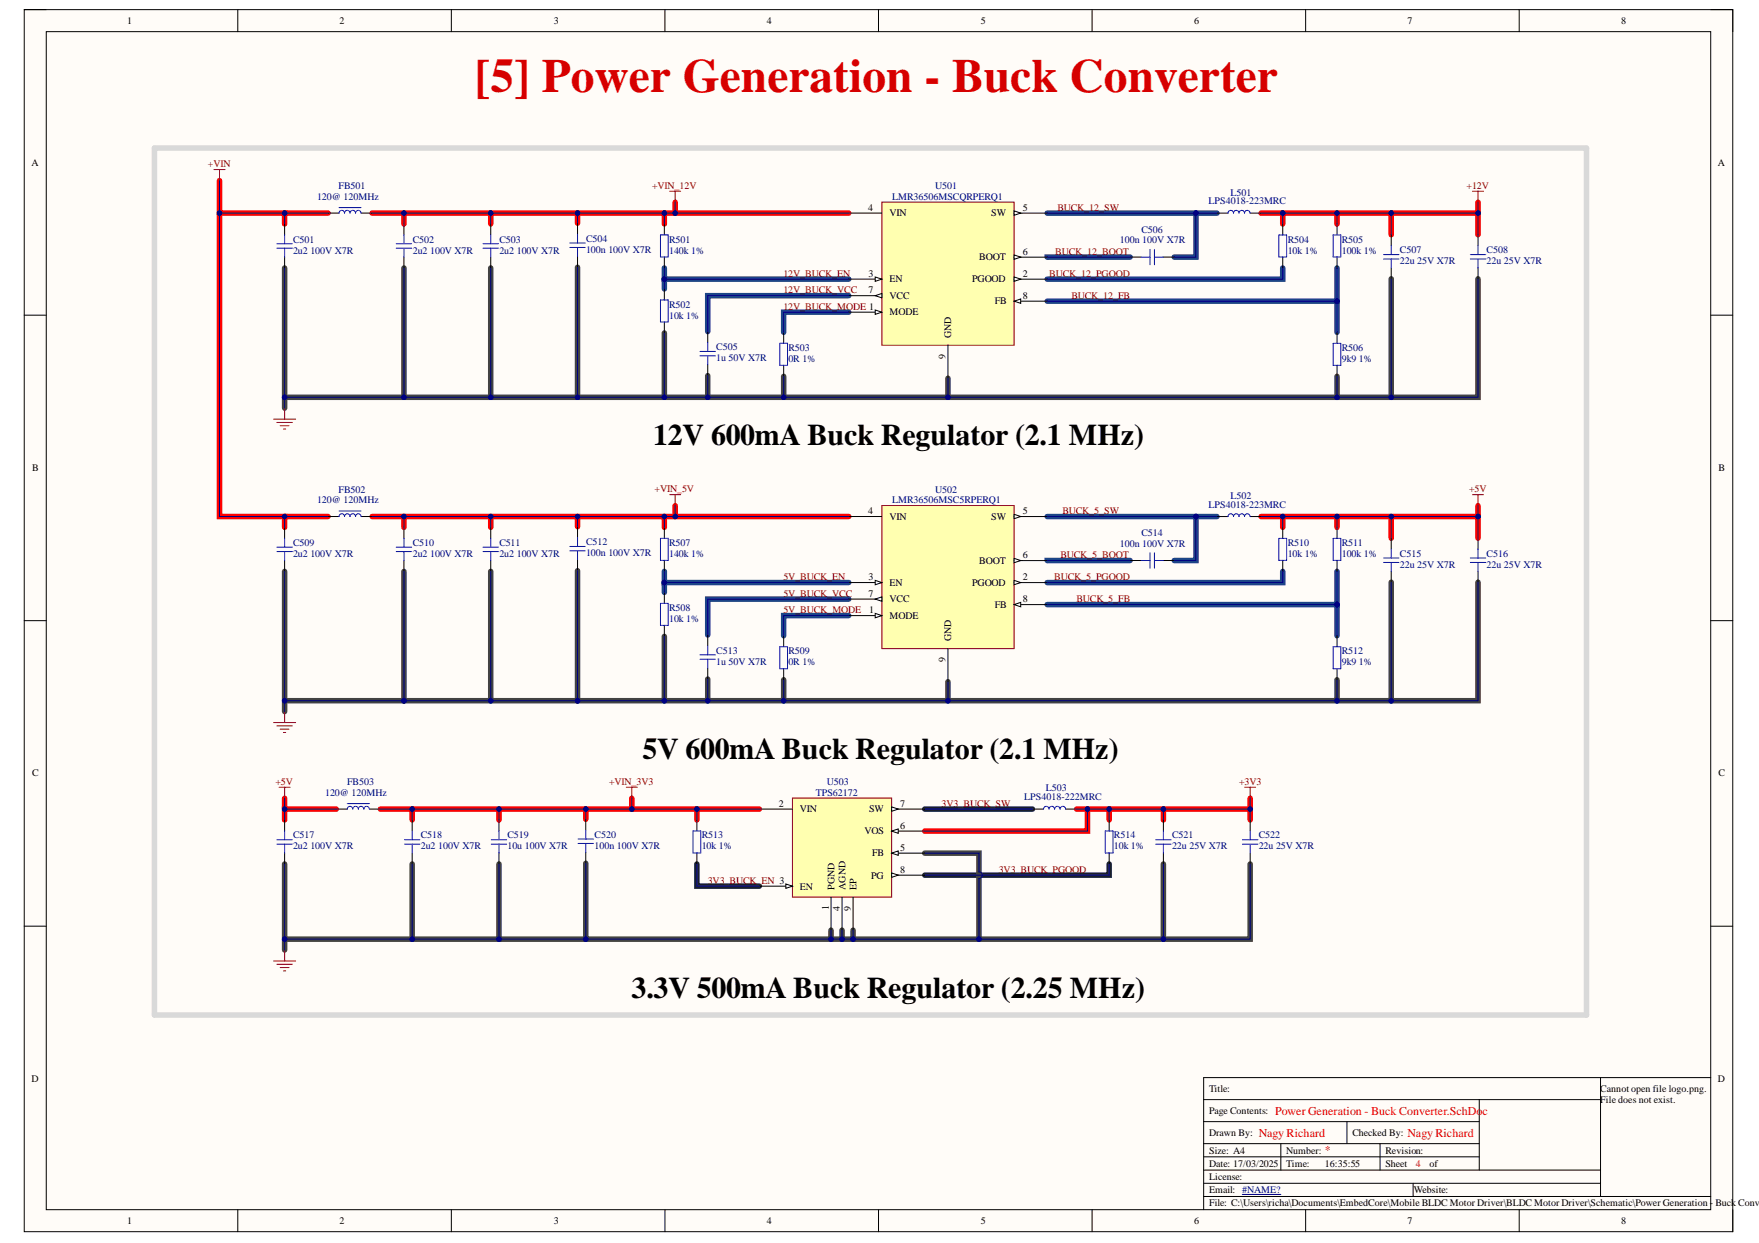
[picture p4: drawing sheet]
<svg xmlns="http://www.w3.org/2000/svg" width="297mm" height="210mm" viewBox="0 0 297 210" stroke-linecap="round" stroke-linejoin="round" font-family="sans-serif">
<defs><g id="words">
<text font-size="8" fill="#d50000" x="80.2" y="15.5">[5] Power Generation - Buck Converter</text>
<g font-size="5.1">
<text x="110.3" y="75.1">12V 600mA Buck Regulator (2.1 MHz)</text>
<text x="108.5" y="128.2">5V 600mA Buck Regulator (2.1 MHz)</text>
<text x="106.7" y="168.5">3.3V 500mA Buck Regulator (2.25 MHz)</text>
</g>
<g font-size="2" fill="#d50000">
<text x="212.6" y="191.9">Nagy Richard</text>
<text x="215.3" y="188.2">Power Generation - Buck Converter.SchDoc</text>
<text x="237.7" y="191.9">Nagy Richard</text>
<text x="223.7" y="194.9">*</text>
</g>
<g font-size="1.7">
<text x="21.5" y="4.1">1</text>
<text x="57.3" y="4.1">2</text>
<text x="93.5" y="4.1">3</text>
<text x="129.5" y="4.1">4</text>
<text x="165.6" y="4.1">5</text>
<text x="201.6" y="4.1">6</text>
<text x="237.7" y="4.1">7</text>
<text x="273.8" y="4.1">8</text>
<text x="5.3" y="28">A</text>
<text x="290.1" y="28">A</text>
<text x="146.6" y="35.6">4</text>
<text x="172.7" y="35.6">5</text>
<text x="150.2" y="36.5">VIN</text>
<text x="167.4" y="36.5">SW</text>
<text x="146.7" y="46.7">3</text>
<text x="150.2" y="47.6">EN</text>
<text x="164.2" y="47.6">PGOOD</text>
<text x="165.4" y="43.9">BOOT</text>
<text x="172.7" y="46.7">2</text>
<text x="172.7" y="43">6</text>
<text x="146.7" y="49.5">7</text>
<text x="150.2" y="53.2">MODE</text>
<text x="150.2" y="50.4">VCC</text>
<text x="168" y="51.4">FB</text>
<text x="172.7" y="50.4">8</text>
<text x="160.6" y="57" transform="rotate(-90 160.6 57)">GND</text>
<text x="159.7" y="60.6" transform="rotate(-90 159.7 60.6)">9</text>
<text x="5.4" y="79.6">B</text>
<text x="290.2" y="79.6">B</text>
<text x="146.6" y="86.8">4</text>
<text x="150.2" y="87.8">VIN</text>
<text x="167.4" y="87.8">SW</text>
<text x="172.7" y="86.8">5</text>
<text x="165.4" y="95.2">BOOT</text>
<text x="172.7" y="94.3">6</text>
<text x="146.7" y="98">3</text>
<text x="146.7" y="100.8">7</text>
<text x="150.2" y="98.9">EN</text>
<text x="150.2" y="101.7">VCC</text>
<text x="164.2" y="98.9">PGOOD</text>
<text x="172.7" y="98">2</text>
<text x="172.7" y="101.7">8</text>
<text x="146.7" y="103.6">1</text>
<text x="150.2" y="104.5">MODE</text>
<text x="168" y="102.6">FB</text>
<text x="159.7" y="111.8" transform="rotate(-90 159.7 111.8)">9</text>
<text x="160.6" y="108.2" transform="rotate(-90 160.6 108.2)">GND</text>
<text x="5.4" y="131.1">C</text>
<text x="290.2" y="131.1">C</text>
<text x="131.5" y="136.3">2</text>
<text x="135.1" y="137.2">VIN</text>
<text x="146.7" y="137.2">SW</text>
<text x="152" y="136.3">7</text>
<text x="146" y="140.9">VOS</text>
<text x="152" y="143.7">5</text>
<text x="152" y="140">6</text>
<text x="147.1" y="148.4">PG</text>
<text x="147.3" y="144.6">FB</text>
<text x="152" y="147.4">8</text>
<text x="135.1" y="150.2">EN</text>
<text x="140" y="153.6" transform="rotate(-90 140 153.6)">1</text>
<text x="140.9" y="150.2" transform="rotate(-90 140.9 150.2)">PGND</text>
<text x="141.8" y="153.8" transform="rotate(-90 141.8 153.8)">4</text>
<text x="142.8" y="150.2" transform="rotate(-90 142.8 150.2)">AGND</text>
<text x="143.7" y="153.8" transform="rotate(-90 143.7 153.8)">9</text>
<text x="144.6" y="150.2" transform="rotate(-90 144.6 150.2)">EP</text>
<text x="5.3" y="182.7">D</text>
<text x="204.2" y="184.3">Title:</text>
<text x="270.2" y="184.3">Cannot open file logo.png.</text>
<text x="290.1" y="182.7">D</text>
<text x="204.2" y="191.8">Drawn By:</text>
<text x="204.2" y="188.1">Page Contents:</text>
<text x="228.4" y="191.8">Checked By:</text>
<text x="270.2" y="186.2">File does not exist.</text>
<text x="204.2" y="194.8">Size: A4</text>
<text x="204.2" y="197">Date: 17/03/2025</text>
<text x="217.2" y="194.8">Number:</text>
<text x="217.2" y="197">Time:</text>
<text x="223.7" y="197">16:35:55</text>
<text x="234" y="194.8">Revision:</text>
<text x="234" y="197">Sheet</text>
<text x="241.4" y="197">of</text>
<text x="204.2" y="203.7">File: C:\Users\richa\Documents\EmbedCore\Mobile BLDC Motor Driver\BLDC Motor Driver\Schematic\Power Generation -</text>
<text x="204.2" y="199.2">License:</text>
<text x="204.2" y="201.5">Email: #NAME?</text>
<text x="238.8" y="201.5">Website:</text>
<text x="289.7" y="203.7">Buck Conver</text>
<text x="21.5" y="206.6">1</text>
<text x="57.3" y="206.6">2</text>
<text x="93.5" y="206.6">3</text>
<text x="129.5" y="206.6">4</text>
<text x="165.6" y="206.6">5</text>
<text x="201.6" y="206.6">6</text>
<text x="237.7" y="206.6">7</text>
<text x="273.8" y="206.6">8</text>
</g>
<g font-size="1.7" fill="#800000">
<text x="35.1" y="28.2">+VIN</text>
<text x="110.1" y="31.9">+VIN_12V</text>
<text x="178.6" y="35.6">BUCK_12_SW</text>
<text x="247.7" y="31.9">+12V</text>
<text x="132.3" y="46.7">12V_BUCK_EN</text>
<text x="177.2" y="46.7">BUCK_12_PGOOD</text>
<text x="178.2" y="43">BUCK_12_BOOT</text>
<text x="132.3" y="52.3">12V_BUCK_MODE 1</text>
<text x="132.3" y="49.5">12V_BUCK_VCC</text>
<text x="180.9" y="50.4">BUCK_12_FB</text>
<text x="110.5" y="83.1">+VIN_5V</text>
<text x="248.1" y="83.1">+5V</text>
<text x="179.4" y="86.8">BUCK_5_SW</text>
<text x="179.1" y="94.3">BUCK_5_BOOT</text>
<text x="132.3" y="98">5V_BUCK_EN</text>
<text x="132.3" y="100.8">5V_BUCK_VCC</text>
<text x="178" y="98">BUCK_5_PGOOD</text>
<text x="181.8" y="101.7">BUCK_5_FB</text>
<text x="132.3" y="103.6">5V_BUCK_MODE</text>
<text x="46.5" y="132.6">+5V</text>
<text x="102.9" y="132.6">+VIN_3V3</text>
<text x="159" y="136.3">3V3_BUCK_SW</text>
<text x="209.3" y="132.6">+3V3</text>
<text x="119.5" y="149.3">3V3_BUCK_EN 3</text>
<text x="168.7" y="147.4">3V3_BUCK_PGOOD</text>
</g>
<g font-size="1.7" fill="#000080">
<text x="53.5" y="33.8">120@ 120MHz</text>
<text x="57.2" y="31.9">FB501</text>
<text x="150.6" y="33.8">LMR36506MSCQRPERQ1</text>
<text x="157.9" y="31.9">U501</text>
<text x="204.1" y="34.5">LPS4018-223MRC</text>
<text x="207.8" y="33">L501</text>
<text x="49.5" y="41">C501</text>
<text x="69.7" y="41">C502</text>
<text x="84.3" y="41">C503</text>
<text x="99" y="40.8">C504</text>
<text x="113" y="41">R501</text>
<text x="189.1" y="41.1">100n 100V X7R</text>
<text x="192.8" y="39.3">C506</text>
<text x="217.5" y="41">R504</text>
<text x="226.6" y="41">R505</text>
<text x="49.5" y="42.8">2u2 100V X7R</text>
<text x="69.7" y="42.8">2u2 100V X7R</text>
<text x="84.3" y="42.8">2u2 100V X7R</text>
<text x="99" y="42.7">100n 100V X7R</text>
<text x="113" y="42.8">140k 1%</text>
<text x="217.5" y="42.8">10k 1%</text>
<text x="226.6" y="42.8">100k 1%</text>
<text x="236.4" y="42.7">C507</text>
<text x="236.4" y="44.6">22u 25V X7R</text>
<text x="251" y="42.7">C508</text>
<text x="251" y="44.6">22u 25V X7R</text>
<text x="113" y="52">R502</text>
<text x="113" y="53.8">10k 1%</text>
<text x="121" y="59.1">C505</text>
<text x="133.1" y="59.2">R503</text>
<text x="226.6" y="59.2">R506</text>
<text x="121" y="61">1u 50V X7R</text>
<text x="133.1" y="61.1">0R 1%</text>
<text x="226.6" y="61.1">9k9 1%</text>
<text x="57.2" y="83.2">FB502</text>
<text x="157.9" y="83.2">U502</text>
<text x="53.5" y="85">120@ 120MHz</text>
<text x="150.6" y="85">LMR36506MSC5RPERQ1</text>
<text x="204.1" y="85.8">LPS4018-223MRC</text>
<text x="207.8" y="84.2">L502</text>
<text x="49.5" y="92.2">C509</text>
<text x="49.5" y="94">2u2 100V X7R</text>
<text x="69.7" y="92.2">C510</text>
<text x="69.7" y="94">2u2 100V X7R</text>
<text x="84.3" y="92.2">C511</text>
<text x="84.3" y="94">2u2 100V X7R</text>
<text x="99" y="92.1">C512</text>
<text x="99" y="93.9">100n 100V X7R</text>
<text x="113" y="92.2">R507</text>
<text x="113" y="94">140k 1%</text>
<text x="189.1" y="92.3">100n 100V X7R</text>
<text x="192.8" y="90.5">C514</text>
<text x="217.5" y="92.2">R510</text>
<text x="217.5" y="94">10k 1%</text>
<text x="226.6" y="92.2">R511</text>
<text x="226.6" y="94">100k 1%</text>
<text x="236.4" y="94">C515</text>
<text x="236.4" y="95.9">22u 25V X7R</text>
<text x="251" y="94">C516</text>
<text x="251" y="95.9">22u 25V X7R</text>
<text x="113" y="103.2">R508</text>
<text x="113" y="105">10k 1%</text>
<text x="121" y="110.4">C513</text>
<text x="121" y="112.3">1u 50V X7R</text>
<text x="133.1" y="110.5">R509</text>
<text x="133.1" y="112.4">0R 1%</text>
<text x="226.6" y="110.5">R512</text>
<text x="226.6" y="112.4">9k9 1%</text>
<text x="54.9" y="134.4">120@ 120MHz</text>
<text x="58.6" y="132.6">FB503</text>
<text x="137.8" y="134.4">TPS62172</text>
<text x="139.6" y="132.6">U503</text>
<text x="173" y="135.2">LPS4018-222MRC</text>
<text x="176.6" y="133.6">L503</text>
<text x="49.5" y="141.6">C517</text>
<text x="49.5" y="143.5">2u2 100V X7R</text>
<text x="71" y="141.6">C518</text>
<text x="71" y="143.5">2u2 100V X7R</text>
<text x="85.7" y="141.6">C519</text>
<text x="85.7" y="143.5">10u 100V X7R</text>
<text x="100.4" y="141.5">C520</text>
<text x="100.4" y="143.4">100n 100V X7R</text>
<text x="118.5" y="141.6">R513</text>
<text x="118.5" y="143.5">10k 1%</text>
<text x="188.1" y="141.6">R514</text>
<text x="188.1" y="143.5">10k 1%</text>
<text x="197.9" y="141.6">C521</text>
<text x="197.9" y="143.5">22u 25V X7R</text>
<text x="212.6" y="141.6">C522</text>
<text x="212.6" y="143.5">22u 25V X7R</text>
</g>
<text font-size="1.7" fill="#d50000" x="239.1" y="197">4</text>
</g></defs>
<path d="M4.1 1.6h288.5v206.4h-288.5z" fill-rule="evenodd" fill="#fffcf8"/>
<path d="M4.1 1.6h288.5v206.4h-288.5z" fill="none" stroke="#000" stroke-width=".17"/>
<path d="M7.8 5.3h281.1v199h-281.1z" fill-rule="evenodd" fill="#fffcf8"/>
<g fill="none" stroke="#000" stroke-width=".17">
<path d="M4.1 1.6h3.7M7.8 5.3h281.1v199h-281.1zM40.2 1.6v3.7M76.2 1.6v3.7M112.3 1.6v3.7M148.3 1.6v3.7M184.4 1.6v3.7M220.5 1.6v3.7M256.5 1.6v3.7M288.9 1.6h3.7v3.7M48.1 37.8v1.9M55.4 36h1.9"/>
<path d="M61 36h1.8M68.2 37.8v1.9M82.9 37.8v1.9M97.5 37.7v1.9M112.2 37.8v1.9M4.1 53.2h3.7M48.1 43.4v1.9M68.2 43.4v1.9M82.9 43.4v1.9M97.5 43.3v1.8M112.2 43.4v1.9M112.2 48.8v1.9"/>
<path d="M112.2 54.4v1.8M288.9 53.2h3.7M4.1 104.8h3.7M288.9 104.8h3.7M4.1 156.4h3.7M288.9 156.4h3.7M203.3 193.1h46.5M203.3 197.6h67M203.3 195.4h46.5M203.3 189.4h46.5M203.3 199.8h67M203.3 185.7h67"/>
<path d="M216.3 193.1v4.5M227.5 189.4v3.7M233 193.1v4.5M238.6 199.8v2.2M249.8 185.7v11.9M270.3 182v20M288.9 182h-85.6v22.3M40.2 204.3v3.7M76.2 204.3v3.7M112.3 204.3v3.7M148.4 204.3v3.7M184.4 204.3v3.7"/>
<path d="M203.3 202h85.6M220.5 204.3v3.7M256.5 204.3v3.7M292.6 204.3v3.7"/>
</g>
<g fill="none" stroke="#f00" stroke-width=".93">
<path d="M37.1 36v51.2h11v1.9M37.1 30.5v5.5h11v1.8M48.1 36h7.3M62.8 36h80.5M68.2 36v1.8M82.9 36v1.8M97.5 36v1.7M112.2 36v1.8M114 34.2v1.8M213 36h36.6v3.6M216.6 36v1.8M225.8 36v1.8"/>
<path d="M234.9 36v3.6M249.6 34.2v1.8M48.1 87.2h7.3M62.8 87.2h80.5M68.2 87.2v1.9M82.9 87.2v1.9M97.5 87.2v1.7M112.2 87.2v1.9M114 85.4v1.8M213 87.2h36.6v3.7M216.6 87.2v1.9M225.8 87.2v1.9"/>
<path d="M234.9 87.2v3.7M249.6 85.4v1.8M48.1 134.8v1.8M56.8 136.6h-8.7v1.9M64.2 136.6h64M69.6 136.6v1.9M84.3 136.6v1.9M98.9 136.6v1.7M106.7 134.8v1.8M117.7 136.6v1.9M181.8 136.6h29.3v1.9M183.6 136.6v3.7h-27.4"/>
<path d="M187.3 136.6v1.9M196.5 136.6v1.9M211.1 134.8v1.8"/>
</g>
<g fill="none" stroke="#1c4587" stroke-width=".93">
<path d="M176.8 36h28.7M202 36v7.4h-3.7M112.2 45.3v1.8h31.1M112.2 47.1v1.7M143.3 52.7h-11v3.4M143.3 49.9h-23.8v6.1M190.8 43.4h-14M216.6 45.3v1.8h-39.8M225.8 45.3v5.6h-49M225.8 50.9v5.2M112.2 96.5v1.9h31.1M112.2 98.4v1.6"/>
<path d="M176.8 87.2h28.7M190.8 94.7h-14M202 87.2v7.5h-3.7M216.6 96.5v1.9h-39.8M225.8 96.5v5.6h-49M143.3 104h-11v3.4M143.3 101.2h-23.8v6M225.8 102.1v5.3"/>
</g>
<g fill="none" stroke="#434343" stroke-width=".93">
<path d="M48.1 45.3v23.6M68.2 45.3v21.8M82.9 45.3v21.8M97.5 45.1v22M112.2 56.2v10.9M234.9 47.1v20M249.6 47.1v20h-201.5M119.5 63.4v3.7M132.3 63.6v3.5M160.1 63.9v3.2M225.8 63.6v3.5M48.1 96.5v23.7"/>
<path d="M68.2 96.5v21.8M82.9 96.5v21.8M97.5 96.4v21.9M234.9 98.3v20M249.6 98.3v20h-152.1M48.1 118.3h20.1M68.2 118.3h29.3M112.2 107.5v10.8M119.5 114.7v3.6M132.3 114.8v3.5M160.1 115.1v3.2M225.8 114.8v3.5"/>
<path d="M48.1 145.9v14.5M48.1 158.6h21.5M69.6 145.9v12.7h14.7v-12.7M84.3 158.6h14.6M98.9 145.8v12.8h41.4v-1.5M140.3 158.6h1.9M142.2 157.1v1.5h1.9v-1.5M156.2 144.1h9.1v14.5M196.5 145.9v12.7M211.1 145.9v12.7h-67"/>
</g>
<path d="M156.2 136.6h18.2M117.7 145.9v3.7h10.5M187.3 145.9v1.9h-31.1" fill="none" stroke="#0c343d" stroke-width=".93"/>
<path d="M209.8 201.7h6.5" fill="none" stroke="#000080" stroke-width=".17"/>
<g fill="none" stroke="#00f" stroke-width=".17">
<path d="M48.1 39.7v1.5M57.3 36a.47 .47 0 0 1 .4-.5 .47 .47 0 0 1 .5 .5 .47 .47 0 0 1 .4-.5 .47 .47 0 0 1 .5 .5 .47 .47 0 0 1 .5-.5 .47 .47 0 0 1 .4 .5 .47 .47 0 0 1 .5-.5 .47 .47 0 0 1 .5 .5M57.3 35.1h3.7M68.2 39.7v1.5M82.9 39.7v1.5M97.5 39.6v1.4M111.5 39.7h1.3v3.7h-1.3zM46.8 41.9h2.6M46.8 41.2h2.6M48.1 41.9v1.5M66.9 41.9h2.6M66.9 41.2h2.6"/>
<path d="M68.2 41.9v1.5M81.6 41.9h2.6M81.6 41.2h2.6M82.9 41.9v1.5M96.2 41.8h2.6M96.2 41h2.6M97.5 41.8v1.5M111.5 50.7h1.3v3.7h-1.3z"/>
</g>
<path d="M46.2 70.8h3.7M46.8 71.3h2.6M47.3 71.9h1.5M47.9 72.5h.3M48.1 68.9v1.9" fill="none" stroke="#800000" stroke-width=".17"/>
<path d="M148.9 34.1h22.3v24.2h-22.3z" fill-rule="evenodd" fill="#ffffb0"/>
<path d="M148.9 34.1h22.3v24.2h-22.3z" fill="none" stroke="#800000" stroke-width=".17"/>
<path d="M143.3 52.7h5.6" fill="none" stroke="#000" stroke-width=".17"/>
<path d="M147.8 52.3l1.1 .4-1.1 .4z" fill="#f8fcff"/>
<path d="M147.8 52.3l1.1 .4-1.1 .4zM171.3 47.1h5.5" fill="none" stroke="#000" stroke-width=".17"/>
<path d="M171.2 46.8l1.2 .3-1.2 .4z" fill="#f8fcff"/>
<path d="M143.3 47.1h5.6M171.2 46.8l1.2 .3-1.2 .4z" fill="none" stroke="#000" stroke-width=".17"/>
<path d="M147.8 46.8l1.1 .3-1.1 .4z" fill="#f8fcff"/>
<path d="M143.3 36h5.6M171.3 36h5.5M147.8 46.8l1.1 .3-1.1 .4z" fill="none" stroke="#000" stroke-width=".17"/>
<path d="M171.2 35.6l1.2 .4-1.2 .4z" fill="#f8fcff"/>
<path d="M171.2 35.6l1.2 .4-1.2 .4zM171.3 43.4h5.5" fill="none" stroke="#000" stroke-width=".17"/>
<path d="M171.2 43.1l1.2 .3-1.2 .4z" fill="#f8fcff"/>
<path d="M143.3 49.9h5.6M171.2 43.1l1.2 .3-1.2 .4z" fill="none" stroke="#000" stroke-width=".17"/>
<path d="M147.8 49.9l1.1-.3v.7z" fill="#f8fcff"/>
<path d="M147.8 49.9l1.1-.3v.7zM171.3 50.9h5.5" fill="none" stroke="#000" stroke-width=".17"/>
<path d="M171.2 50.9l1.2-.4v.7z" fill="#f8fcff"/>
<g fill="none" stroke="#000" stroke-width=".17">
<path d="M205.5 36h1.9M211.1 36h1.9M225.8 37.8v1.9M234.9 39.6v1.9M249.6 39.6v1.9M119.5 56v1.9M132.3 56.1v1.9M160.1 58.3v5.6M171.2 50.9l1.2-.4v.7zM190.8 43.4h1.9M196.4 43.4h1.9M225.8 43.4v1.9"/>
<path d="M225.8 56.1v1.9M234.9 45.2v1.9M249.6 45.2v1.9M119.5 61.6v1.8M132.3 61.7v1.9M225.8 61.7v1.9M48.1 89.1v1.8M48.1 94.6v1.9M55.4 87.2h1.9M61 87.2h1.8M68.2 89.1v1.8M68.2 94.6v1.9"/>
<path d="M82.9 89.1v1.8M82.9 94.6v1.9M97.5 88.9v1.9M97.5 94.5v1.9M112.2 89.1v1.8M112.2 94.6v1.9M112.2 100v1.9M112.2 105.6v1.9"/>
</g>
<g fill="none" stroke="#00f" stroke-width=".17">
<path d="M207.4 36a.47 .47 0 0 1 .4-.5 .47 .47 0 0 1 .5 .5 .47 .47 0 0 1 .5-.5 .47 .47 0 0 1 .4 .5 .47 .47 0 0 1 .5-.5 .47 .47 0 0 1 .5 .5 .47 .47 0 0 1 .4-.5 .47 .47 0 0 1 .5 .5M225.1 39.7h1.3v3.7h-1.3zM118.2 59.3h2.6M119.5 57.9v1.4M131.7 58h1.3v3.7h-1.3zM192.7 43.4h1.5M194.2 42.1v2.6M194.9 42.1v2.6M194.9 43.4h1.5M225.1 58h1.3v3.7h-1.3zM233.6 43.7h2.6M233.6 43h2.6"/>
<path d="M234.9 41.5v1.5M234.9 43.7v1.5M248.3 43.7h2.6M248.3 43h2.6M249.6 41.5v1.5M249.6 43.7v1.5M118.2 60.1h2.6M119.5 60.1v1.5M46.8 93.1h2.6M46.8 92.4h2.6M48.1 90.9v1.5M48.1 93.1v1.5"/>
<path d="M57.3 87.2a.47 .47 0 0 1 .4-.4 .47 .47 0 0 1 .5 .4 .47 .47 0 0 1 .4-.4 .47 .47 0 0 1 .5 .4 .47 .47 0 0 1 .5-.4 .47 .47 0 0 1 .4 .4 .47 .47 0 0 1 .5-.4 .47 .47 0 0 1 .5 .4M57.3 86.3h3.7M66.9 93.1h2.6M66.9 92.4h2.6M68.2 90.9v1.5M68.2 93.1v1.5M81.6 93.1h2.6M81.6 92.4h2.6M82.9 90.9v1.5M82.9 93.1v1.5M96.2 93h2.6M96.2 92.3h2.6"/>
<path d="M97.5 90.8v1.5M97.5 93v1.5M111.5 90.9h1.3v3.7h-1.3zM111.5 101.9h1.3v3.7h-1.3z"/>
</g>
<path d="M36.1 28.6h1.9M37.1 28.6v1.9M113.1 32.3h1.8M114 32.3v1.9M248.7 32.3h1.8M249.6 32.3v1.9M46.2 122h3.7M46.8 122.6h2.6M47.3 123.1h1.5M47.9 123.7h.3M48.1 120.2v1.8" fill="none" stroke="#800000" stroke-width=".17"/>
<path d="M148.9 85.4h22.3v24.1h-22.3z" fill-rule="evenodd" fill="#ffffb0"/>
<path d="M148.9 85.4h22.3v24.1h-22.3z" fill="none" stroke="#800000" stroke-width=".17"/>
<path d="M143.3 104h5.6" fill="none" stroke="#000" stroke-width=".17"/>
<path d="M147.8 103.6l1.1 .4-1.1 .3z" fill="#f8fcff"/>
<path d="M171.3 98.4h5.5M147.8 103.6l1.1 .4-1.1 .3z" fill="none" stroke="#000" stroke-width=".17"/>
<path d="M171.2 98l1.2 .4-1.2 .3z" fill="#f8fcff"/>
<path d="M143.3 98.4h5.6M171.2 98l1.2 .4-1.2 .3z" fill="none" stroke="#000" stroke-width=".17"/>
<path d="M147.8 98l1.1 .4-1.1 .3z" fill="#f8fcff"/>
<path d="M143.3 87.2h5.6M147.8 98l1.1 .4-1.1 .3zM171.3 87.2h5.5" fill="none" stroke="#000" stroke-width=".17"/>
<path d="M171.2 86.8l1.2 .4-1.2 .4z" fill="#f8fcff"/>
<path d="M171.2 86.8l1.2 .4-1.2 .4zM171.3 94.7h5.5" fill="none" stroke="#000" stroke-width=".17"/>
<path d="M171.2 94.3l1.2 .4-1.2 .3z" fill="#f8fcff"/>
<path d="M171.2 94.3l1.2 .4-1.2 .3zM143.3 101.2h5.6" fill="none" stroke="#000" stroke-width=".17"/>
<path d="M147.8 101.2l1.1-.4v.7z" fill="#f8fcff"/>
<path d="M147.8 101.2l1.1-.4v.7zM171.3 102.1h5.5" fill="none" stroke="#000" stroke-width=".17"/>
<path d="M171.2 102.1l1.2-.4v.8z" fill="#f8fcff"/>
<g fill="none" stroke="#000" stroke-width=".17">
<path d="M216.6 37.8v1.9M216.6 43.4v1.9M190.8 94.7h1.9M196.4 94.7h1.9M205.5 87.2h1.9M211.1 87.2h1.9M216.6 89.1v1.8M216.6 94.6v1.9M225.8 89.1v1.8M225.8 94.6v1.9M234.9 90.9v1.8M234.9 96.5v1.8"/>
<path d="M249.6 90.9v1.8M249.6 96.5v1.8M119.5 107.2v1.9M119.5 112.8v1.9M132.3 107.4v1.8M132.3 112.9v1.9M160.1 109.5v5.6M171.2 102.1l1.2-.4v.8zM225.8 107.4v1.8M225.8 112.9v1.9"/>
</g>
<g fill="none" stroke="#00f" stroke-width=".17">
<path d="M216 39.7h1.3v3.7h-1.3zM192.7 94.7h1.5M194.2 93.4v2.6M194.9 93.4v2.6M194.9 94.7h1.5M207.4 87.2a.47 .47 0 0 1 .4-.4 .47 .47 0 0 1 .5 .4 .47 .47 0 0 1 .5-.4 .47 .47 0 0 1 .4 .4 .47 .47 0 0 1 .5-.4 .47 .47 0 0 1 .5 .4 .47 .47 0 0 1 .4-.4 .47 .47 0 0 1 .5 .4M216 90.9h1.3v3.7h-1.3zM225.1 90.9h1.3v3.7h-1.3zM233.6 95h2.6M233.6 94.2h2.6M234.9 92.7v1.5M234.9 95v1.5"/>
<path d="M248.3 95h2.6M248.3 94.2h2.6M249.6 92.7v1.5M249.6 95v1.5M118.2 111.3h2.6M118.2 110.6h2.6M119.5 109.1v1.5M119.5 111.3v1.5M131.7 109.2h1.3v3.7h-1.3zM225.1 109.2h1.3v3.7h-1.3z"/>
</g>
<path d="M113.1 83.5h1.8M114 83.5v1.9M248.7 83.5h1.8M249.6 83.5v1.9" fill="none" stroke="#800000" stroke-width=".17"/>
<path d="M133.8 134.8h16.8v16.7h-16.8z" fill-rule="evenodd" fill="#ffffb0"/>
<path d="M133.8 134.8h16.8v16.7h-16.8z" fill="none" stroke="#800000" stroke-width=".17"/>
<path d="M128.2 136.6h5.6M128.2 149.6h5.6M140.3 151.5v5.6" fill="none" stroke="#000" stroke-width=".17"/>
<path d="M132.7 149.3l1.1 .3-1.1 .4z" fill="#f8fcff"/>
<path d="M132.7 149.3l1.1 .3-1.1 .4zM142.2 151.5v5.6M150.6 144.1h5.6" fill="none" stroke="#000" stroke-width=".17"/>
<path d="M150.6 144.1l1.1-.4v.7z" fill="#f8fcff"/>
<path d="M150.6 144.1l1.1-.4v.7zM150.6 140.3h5.6" fill="none" stroke="#000" stroke-width=".17"/>
<path d="M150.6 140.3l1.1-.3v.7z" fill="#f8fcff"/>
<path d="M150.6 136.6h5.6M150.6 140.3l1.1-.3v.7z" fill="none" stroke="#000" stroke-width=".17"/>
<path d="M150.6 136.3l1.1 .3-1.1 .4z" fill="#f8fcff"/>
<path d="M150.6 136.3l1.1 .3-1.1 .4zM150.6 147.8h5.6" fill="none" stroke="#000" stroke-width=".17"/>
<path d="M150.6 147.4l1.1 .4-1.1 .4z" fill="#f8fcff"/>
<g fill="none" stroke="#000" stroke-width=".17">
<path d="M48.1 138.5v1.8M56.8 136.6h1.8M62.4 136.6h1.8M69.6 138.5v1.8M84.3 138.5v1.8M98.9 138.3v1.9M117.7 138.5v1.8M174.4 136.6h1.8M179.9 136.6h1.9M187.3 138.5v1.8M196.5 138.5v1.8M211.1 138.5v1.8"/>
<path d="M48.1 144v1.9M69.6 144v1.9M84.3 144v1.9M98.9 143.9v1.9M117.7 144v1.9M144.1 151.5v5.6M150.6 147.4l1.1 .4-1.1 .4zM187.3 144v1.9M196.5 144v1.9M211.1 144v1.9"/>
</g>
<g fill="none" stroke="#00f" stroke-width=".17">
<path d="M58.6 136.6a.47 .47 0 0 1 .5-.4 .47 .47 0 0 1 .5 .4 .47 .47 0 0 1 .4-.4 .47 .47 0 0 1 .5 .4 .47 .47 0 0 1 .5-.4 .47 .47 0 0 1 .4 .4 .47 .47 0 0 1 .5-.4 .47 .47 0 0 1 .5 .4M58.6 135.7h3.8M176.2 136.6a.47 .47 0 0 1 .5-.4 .47 .47 0 0 1 .5 .4 .47 .47 0 0 1 .4-.4 .47 .47 0 0 1 .5 .4 .47 .47 0 0 1 .5-.4 .47 .47 0 0 1 .4 .4 .47 .47 0 0 1 .5-.4 .47 .47 0 0 1 .4 .4M46.8 142.5h2.6M46.8 141.8h2.6M48.1 140.3v1.5M48.1 142.5v1.5M68.3 142.5h2.6M68.3 141.8h2.6M69.6 140.3v1.5M69.6 142.5v1.5M83 142.5h2.6"/>
<path d="M83 141.8h2.6M84.3 140.3v1.5M84.3 142.5v1.5M97.6 142.4h2.6M97.6 141.7h2.6M98.9 140.2v1.5M98.9 142.4v1.5M117 140.3h1.3v3.7h-1.3zM186.6 140.3h1.3v3.7h-1.3zM195.2 142.6h2.6M195.2 141.8h2.6M196.5 140.3v1.5"/>
<path d="M196.5 142.6v1.4M209.8 142.6h2.6M209.8 141.8h2.6M211.1 140.3v1.5M211.1 142.6v1.4"/>
</g>
<path d="M47.1 132.9h1.9M48.1 132.9v1.9M105.8 132.9h1.8M106.7 132.9v1.9M210.2 132.9h1.8M211.1 132.9v1.9M46.2 162.3h3.7M46.8 162.8h2.6M47.3 163.4h1.5M47.9 164h.3M48.1 160.4v1.9" fill="none" stroke="#800000" stroke-width=".17"/>
<path d="M26.1 25h241.8v146.4h-241.8z" fill="none" stroke="#d9d9d9" stroke-width=".93"/>
<path d="M112.2 36v1.8" fill="none" stroke="#000080" stroke-width=".17"/>
<circle cx="112.2" cy="36" r=".37" fill="#000080"/>
<g fill="none" stroke="#000080" stroke-width=".17">
<path d="M112.2 47.1v1.7"/>
<circle cx="112.2" cy="36" r=".37"/>
</g>
<circle cx="112.2" cy="47.1" r=".37" fill="#000080"/>
<g fill="none" stroke="#000080" stroke-width=".17">
<path d="M112.2 45.3v1.8h31.1"/>
<circle cx="112.2" cy="47.1" r=".37"/>
</g>
<circle cx="112.2" cy="47.1" r=".37" fill="#000080"/>
<g fill="none" stroke="#000080" stroke-width=".17">
<path d="M114 34.2v1.8M143.3 52.7h-11v3.4M143.3 49.9h-23.8v6.1"/>
<circle cx="112.2" cy="47.1" r=".37"/>
</g>
<circle cx="114" cy="36" r=".37" fill="#000080"/>
<g fill="none" stroke="#000080" stroke-width=".17">
<path d="M68.2 45.3v21.8"/>
<circle cx="114" cy="36" r=".37"/>
</g>
<circle cx="68.2" cy="67.1" r=".37" fill="#000080"/>
<g fill="none" stroke="#000080" stroke-width=".17">
<path d="M82.9 45.3v21.8"/>
<circle cx="68.2" cy="67.1" r=".37"/>
</g>
<circle cx="82.9" cy="67.1" r=".37" fill="#000080"/>
<g fill="none" stroke="#000080" stroke-width=".17">
<path d="M68.2 36v1.8"/>
<circle cx="82.9" cy="67.1" r=".37"/>
</g>
<circle cx="68.2" cy="36" r=".37" fill="#000080"/>
<g fill="none" stroke="#000080" stroke-width=".17">
<path d="M82.9 36v1.8"/>
<circle cx="68.2" cy="36" r=".37"/>
</g>
<circle cx="82.9" cy="36" r=".37" fill="#000080"/>
<g fill="none" stroke="#000080" stroke-width=".17">
<path d="M97.5 36v1.7"/>
<circle cx="82.9" cy="36" r=".37"/>
</g>
<circle cx="97.5" cy="36" r=".37" fill="#000080"/>
<g fill="none" stroke="#000080" stroke-width=".17">
<path d="M202 36v7.4h-3.7M190.8 43.4h-14"/>
<circle cx="97.5" cy="36" r=".37"/>
</g>
<circle cx="202" cy="36" r=".37" fill="#000080"/>
<g fill="none" stroke="#000080" stroke-width=".17">
<path d="M48.1 36h7.3"/>
<circle cx="202" cy="36" r=".37"/>
</g>
<circle cx="48.1" cy="36" r=".37" fill="#000080"/>
<g fill="none" stroke="#000080" stroke-width=".17">
<path d="M234.9 36v3.6"/>
<circle cx="48.1" cy="36" r=".37"/>
</g>
<circle cx="234.9" cy="36" r=".37" fill="#000080"/>
<g fill="none" stroke="#000080" stroke-width=".17">
<path d="M234.9 47.1v20"/>
<circle cx="234.9" cy="36" r=".37"/>
</g>
<circle cx="234.9" cy="67.1" r=".37" fill="#000080"/>
<g fill="none" stroke="#000080" stroke-width=".17">
<path d="M225.8 36v1.8"/>
<circle cx="234.9" cy="67.1" r=".37"/>
</g>
<circle cx="225.8" cy="36" r=".37" fill="#000080"/>
<g fill="none" stroke="#000080" stroke-width=".17">
<path d="M225.8 63.6v3.5"/>
<circle cx="225.8" cy="36" r=".37"/>
</g>
<circle cx="225.8" cy="67.1" r=".37" fill="#000080"/>
<g fill="none" stroke="#000080" stroke-width=".17">
<path d="M225.8 50.9v5.2"/>
<circle cx="225.8" cy="67.1" r=".37"/>
</g>
<circle cx="225.8" cy="50.9" r=".37" fill="#000080"/>
<g fill="none" stroke="#000080" stroke-width=".17">
<path d="M249.6 34.2v1.8"/>
<circle cx="225.8" cy="50.9" r=".37"/>
</g>
<circle cx="249.6" cy="36" r=".37" fill="#000080"/>
<g fill="none" stroke="#000080" stroke-width=".17">
<path d="M112.2 87.2v1.9"/>
<circle cx="249.6" cy="36" r=".37"/>
</g>
<circle cx="112.2" cy="87.2" r=".37" fill="#000080"/>
<g fill="none" stroke="#000080" stroke-width=".17">
<path d="M112.2 98.4v1.6"/>
<circle cx="112.2" cy="87.2" r=".37"/>
</g>
<circle cx="112.2" cy="98.4" r=".37" fill="#000080"/>
<g fill="none" stroke="#000080" stroke-width=".17">
<path d="M112.2 96.5v1.9h31.1"/>
<circle cx="112.2" cy="98.4" r=".37"/>
</g>
<circle cx="112.2" cy="98.4" r=".37" fill="#000080"/>
<g fill="none" stroke="#000080" stroke-width=".17">
<path d="M114 85.4v1.8M143.3 104h-11v3.4M143.3 101.2h-23.8v6"/>
<circle cx="112.2" cy="98.4" r=".37"/>
</g>
<circle cx="114" cy="87.2" r=".37" fill="#000080"/>
<g fill="none" stroke="#000080" stroke-width=".17">
<path d="M68.2 96.5v21.8"/>
<circle cx="114" cy="87.2" r=".37"/>
</g>
<circle cx="68.2" cy="118.3" r=".37" fill="#000080"/>
<g fill="none" stroke="#000080" stroke-width=".17">
<path d="M82.9 96.5v21.8"/>
<circle cx="68.2" cy="118.3" r=".37"/>
</g>
<circle cx="82.9" cy="118.3" r=".37" fill="#000080"/>
<g fill="none" stroke="#000080" stroke-width=".17">
<path d="M68.2 87.2v1.9"/>
<circle cx="82.9" cy="118.3" r=".37"/>
</g>
<circle cx="68.2" cy="87.2" r=".37" fill="#000080"/>
<g fill="none" stroke="#000080" stroke-width=".17">
<path d="M82.9 87.2v1.9"/>
<circle cx="68.2" cy="87.2" r=".37"/>
</g>
<circle cx="82.9" cy="87.2" r=".37" fill="#000080"/>
<g fill="none" stroke="#000080" stroke-width=".17">
<path d="M97.5 87.2v1.7"/>
<circle cx="82.9" cy="87.2" r=".37"/>
</g>
<circle cx="97.5" cy="87.2" r=".37" fill="#000080"/>
<g fill="none" stroke="#000080" stroke-width=".17">
<path d="M190.8 94.7h-14M202 87.2v7.5h-3.7"/>
<circle cx="97.5" cy="87.2" r=".37"/>
</g>
<circle cx="202" cy="87.2" r=".37" fill="#000080"/>
<g fill="none" stroke="#000080" stroke-width=".17">
<path d="M48.1 87.2h7.3"/>
<circle cx="202" cy="87.2" r=".37"/>
</g>
<circle cx="48.1" cy="87.2" r=".37" fill="#000080"/>
<g fill="none" stroke="#000080" stroke-width=".17">
<path d="M234.9 87.2v3.7"/>
<circle cx="48.1" cy="87.2" r=".37"/>
</g>
<circle cx="234.9" cy="87.2" r=".37" fill="#000080"/>
<g fill="none" stroke="#000080" stroke-width=".17">
<path d="M234.9 98.3v20"/>
<circle cx="234.9" cy="87.2" r=".37"/>
</g>
<circle cx="234.9" cy="118.3" r=".37" fill="#000080"/>
<g fill="none" stroke="#000080" stroke-width=".17">
<path d="M225.8 87.2v1.9"/>
<circle cx="234.9" cy="118.3" r=".37"/>
</g>
<circle cx="225.8" cy="87.2" r=".37" fill="#000080"/>
<g fill="none" stroke="#000080" stroke-width=".17">
<path d="M225.8 114.8v3.5"/>
<circle cx="225.8" cy="87.2" r=".37"/>
</g>
<circle cx="225.8" cy="118.3" r=".37" fill="#000080"/>
<g fill="none" stroke="#000080" stroke-width=".17">
<path d="M37.1 36v51.2h11v1.9"/>
<circle cx="225.8" cy="118.3" r=".37"/>
</g>
<circle cx="48.1" cy="87.2" r=".37" fill="#000080"/>
<circle cx="48.1" cy="87.2" r=".37" fill="none" stroke="#000080" stroke-width=".17"/>
<circle cx="37.1" cy="36" r=".37" fill="#000080"/>
<g fill="none" stroke="#000080" stroke-width=".17">
<path d="M97.5 45.1v22"/>
<circle cx="37.1" cy="36" r=".37"/>
</g>
<circle cx="97.5" cy="67.1" r=".37" fill="#000080"/>
<g fill="none" stroke="#000080" stroke-width=".17">
<path d="M112.2 56.2v10.9"/>
<circle cx="97.5" cy="67.1" r=".37"/>
</g>
<circle cx="112.2" cy="67.1" r=".37" fill="#000080"/>
<g fill="none" stroke="#000080" stroke-width=".17">
<path d="M119.5 63.4v3.7"/>
<circle cx="112.2" cy="67.1" r=".37"/>
</g>
<circle cx="119.5" cy="67.1" r=".37" fill="#000080"/>
<g fill="none" stroke="#000080" stroke-width=".17">
<path d="M132.3 63.6v3.5"/>
<circle cx="119.5" cy="67.1" r=".37"/>
</g>
<circle cx="132.3" cy="67.1" r=".37" fill="#000080"/>
<g fill="none" stroke="#000080" stroke-width=".17">
<path d="M160.1 63.9v3.2"/>
<circle cx="132.3" cy="67.1" r=".37"/>
</g>
<circle cx="160.1" cy="67.1" r=".37" fill="#000080"/>
<g fill="none" stroke="#000080" stroke-width=".17">
<path d="M216.6 36v1.8M216.6 45.3v1.8h-39.8"/>
<circle cx="160.1" cy="67.1" r=".37"/>
</g>
<circle cx="216.6" cy="36" r=".37" fill="#000080"/>
<g fill="none" stroke="#000080" stroke-width=".17">
<path d="M225.8 45.3v5.6h-49"/>
<circle cx="216.6" cy="36" r=".37"/>
</g>
<circle cx="225.8" cy="50.9" r=".37" fill="#000080"/>
<g fill="none" stroke="#000080" stroke-width=".17">
<path d="M225.8 102.1v5.3"/>
<circle cx="225.8" cy="50.9" r=".37"/>
</g>
<circle cx="225.8" cy="102.1" r=".37" fill="#000080"/>
<g fill="none" stroke="#000080" stroke-width=".17">
<path d="M249.6 85.4v1.8"/>
<circle cx="225.8" cy="102.1" r=".37"/>
</g>
<circle cx="249.6" cy="87.2" r=".37" fill="#000080"/>
<g fill="none" stroke="#000080" stroke-width=".17">
<path d="M225.8 96.5v5.6h-49"/>
<circle cx="249.6" cy="87.2" r=".37"/>
</g>
<circle cx="225.8" cy="102.1" r=".37" fill="#000080"/>
<g fill="none" stroke="#000080" stroke-width=".17">
<path d="M97.5 96.4v21.9"/>
<circle cx="225.8" cy="102.1" r=".37"/>
</g>
<circle cx="97.5" cy="118.3" r=".37" fill="#000080"/>
<g fill="none" stroke="#000080" stroke-width=".17">
<path d="M112.2 107.5v10.8"/>
<circle cx="97.5" cy="118.3" r=".37"/>
</g>
<circle cx="112.2" cy="118.3" r=".37" fill="#000080"/>
<g fill="none" stroke="#000080" stroke-width=".17">
<path d="M119.5 114.7v3.6"/>
<circle cx="112.2" cy="118.3" r=".37"/>
</g>
<circle cx="119.5" cy="118.3" r=".37" fill="#000080"/>
<g fill="none" stroke="#000080" stroke-width=".17">
<path d="M132.3 114.8v3.5"/>
<circle cx="119.5" cy="118.3" r=".37"/>
</g>
<circle cx="132.3" cy="118.3" r=".37" fill="#000080"/>
<g fill="none" stroke="#000080" stroke-width=".17">
<path d="M160.1 115.1v3.2"/>
<circle cx="132.3" cy="118.3" r=".37"/>
</g>
<circle cx="160.1" cy="118.3" r=".37" fill="#000080"/>
<g fill="none" stroke="#000080" stroke-width=".17">
<path d="M216.6 87.2v1.9"/>
<circle cx="160.1" cy="118.3" r=".37"/>
</g>
<circle cx="216.6" cy="87.2" r=".37" fill="#000080"/>
<g fill="none" stroke="#000080" stroke-width=".17">
<path d="M216.6 96.5v1.9h-39.8M48.1 118.3h20.1"/>
<circle cx="216.6" cy="87.2" r=".37"/>
</g>
<circle cx="68.2" cy="118.3" r=".37" fill="#000080"/>
<circle cx="68.2" cy="118.3" r=".37" fill="none" stroke="#000080" stroke-width=".17"/>
<circle cx="48.1" cy="118.3" r=".37" fill="#000080"/>
<g fill="none" stroke="#000080" stroke-width=".17">
<path d="M37.1 30.5v5.5h11v1.8"/>
<circle cx="48.1" cy="118.3" r=".37"/>
</g>
<circle cx="48.1" cy="36" r=".37" fill="#000080"/>
<circle cx="48.1" cy="36" r=".37" fill="none" stroke="#000080" stroke-width=".17"/>
<circle cx="37.1" cy="36" r=".37" fill="#000080"/>
<g fill="none" stroke="#000080" stroke-width=".17">
<path d="M69.6 136.6v1.9"/>
<circle cx="37.1" cy="36" r=".37"/>
</g>
<circle cx="69.6" cy="136.6" r=".37" fill="#000080"/>
<g fill="none" stroke="#000080" stroke-width=".17">
<path d="M84.3 136.6v1.9"/>
<circle cx="69.6" cy="136.6" r=".37"/>
</g>
<circle cx="84.3" cy="136.6" r=".37" fill="#000080"/>
<g fill="none" stroke="#000080" stroke-width=".17">
<path d="M98.9 136.6v1.7"/>
<circle cx="84.3" cy="136.6" r=".37"/>
</g>
<circle cx="98.9" cy="136.6" r=".37" fill="#000080"/>
<g fill="none" stroke="#000080" stroke-width=".17">
<path d="M56.8 136.6h-8.7v1.9"/>
<circle cx="98.9" cy="136.6" r=".37"/>
</g>
<circle cx="48.1" cy="136.6" r=".37" fill="#000080"/>
<g fill="none" stroke="#000080" stroke-width=".17">
<path d="M48.1 134.8v1.8"/>
<circle cx="48.1" cy="136.6" r=".37"/>
</g>
<circle cx="48.1" cy="136.6" r=".37" fill="#000080"/>
<g fill="none" stroke="#000080" stroke-width=".17">
<path d="M117.7 136.6v1.9M117.7 145.9v3.7h10.5"/>
<circle cx="48.1" cy="136.6" r=".37"/>
</g>
<circle cx="117.7" cy="136.6" r=".37" fill="#000080"/>
<g fill="none" stroke="#000080" stroke-width=".17">
<path d="M106.7 134.8v1.8"/>
<circle cx="117.7" cy="136.6" r=".37"/>
</g>
<circle cx="106.7" cy="136.6" r=".37" fill="#000080"/>
<g fill="none" stroke="#000080" stroke-width=".17">
<path d="M48.1 158.6h21.5"/>
<circle cx="106.7" cy="136.6" r=".37"/>
</g>
<circle cx="48.1" cy="158.6" r=".37" fill="#000080"/>
<circle cx="48.1" cy="158.6" r=".37" fill="none" stroke="#000080" stroke-width=".17"/>
<circle cx="69.6" cy="158.6" r=".37" fill="#000080"/>
<g fill="none" stroke="#000080" stroke-width=".17">
<path d="M84.3 158.6h14.6"/>
<circle cx="69.6" cy="158.6" r=".37"/>
</g>
<circle cx="84.3" cy="158.6" r=".37" fill="#000080"/>
<circle cx="84.3" cy="158.6" r=".37" fill="none" stroke="#000080" stroke-width=".17"/>
<circle cx="98.9" cy="158.6" r=".37" fill="#000080"/>
<g fill="none" stroke="#000080" stroke-width=".17">
<path d="M140.3 158.6h1.9"/>
<circle cx="98.9" cy="158.6" r=".37"/>
</g>
<circle cx="140.3" cy="158.6" r=".37" fill="#000080"/>
<circle cx="140.3" cy="158.6" r=".37" fill="none" stroke="#000080" stroke-width=".17"/>
<circle cx="142.2" cy="158.6" r=".37" fill="#000080"/>
<g fill="none" stroke="#000080" stroke-width=".17">
<path d="M69.6 145.9v12.7h14.7v-12.7"/>
<circle cx="142.2" cy="158.6" r=".37"/>
</g>
<circle cx="69.6" cy="158.6" r=".37" fill="#000080"/>
<circle cx="69.6" cy="158.6" r=".37" fill="none" stroke="#000080" stroke-width=".17"/>
<circle cx="84.3" cy="158.6" r=".37" fill="#000080"/>
<g fill="none" stroke="#000080" stroke-width=".17">
<path d="M98.9 145.8v12.8h41.4v-1.5"/>
<circle cx="84.3" cy="158.6" r=".37"/>
</g>
<circle cx="98.9" cy="158.6" r=".37" fill="#000080"/>
<circle cx="98.9" cy="158.6" r=".37" fill="none" stroke="#000080" stroke-width=".17"/>
<circle cx="140.3" cy="158.6" r=".37" fill="#000080"/>
<g fill="none" stroke="#000080" stroke-width=".17">
<path d="M142.2 157.1v1.5h1.9v-1.5"/>
<circle cx="140.3" cy="158.6" r=".37"/>
</g>
<circle cx="142.2" cy="158.6" r=".37" fill="#000080"/>
<circle cx="142.2" cy="158.6" r=".37" fill="none" stroke="#000080" stroke-width=".17"/>
<circle cx="144.1" cy="158.6" r=".37" fill="#000080"/>
<g fill="none" stroke="#000080" stroke-width=".17">
<path d="M156.2 136.6h18.2M156.2 144.1h9.1v3.1a.56 .56 0 0 1 .6 .6 .56 .56 0 0 1-.6 .5v10.3M187.3 145.9v1.9h-31.1"/>
<circle cx="144.1" cy="158.6" r=".37"/>
</g>
<circle cx="165.3" cy="158.6" r=".37" fill="#000080"/>
<g fill="none" stroke="#000080" stroke-width=".17">
<path d="M183.6 136.6v3.7h-27.4"/>
<circle cx="165.3" cy="158.6" r=".37"/>
</g>
<circle cx="183.6" cy="136.6" r=".37" fill="#000080"/>
<g fill="none" stroke="#000080" stroke-width=".17">
<path d="M187.3 136.6v1.9"/>
<circle cx="183.6" cy="136.6" r=".37"/>
</g>
<circle cx="187.3" cy="136.6" r=".37" fill="#000080"/>
<g fill="none" stroke="#000080" stroke-width=".17">
<path d="M196.5 145.9v12.7"/>
<circle cx="187.3" cy="136.6" r=".37"/>
</g>
<circle cx="196.5" cy="158.6" r=".37" fill="#000080"/>
<g fill="none" stroke="#000080" stroke-width=".17">
<path d="M196.5 136.6v1.9"/>
<circle cx="196.5" cy="158.6" r=".37"/>
</g>
<circle cx="196.5" cy="136.6" r=".37" fill="#000080"/>
<g fill="none" stroke="#000080" stroke-width=".17">
<path d="M211.1 134.8v1.8"/>
<circle cx="196.5" cy="136.6" r=".37"/>
</g>
<circle cx="211.1" cy="136.6" r=".37" fill="#000080"/>
<g fill="none" stroke="#000080" stroke-width=".17">
<path d="M249.6 47.1v20h-201.5"/>
<circle cx="211.1" cy="136.6" r=".37"/>
</g>
<circle cx="234.9" cy="67.1" r=".37" fill="#000080"/>
<circle cx="234.9" cy="67.1" r=".37" fill="none" stroke="#000080" stroke-width=".17"/>
<circle cx="225.8" cy="67.1" r=".37" fill="#000080"/>
<circle cx="225.8" cy="67.1" r=".37" fill="none" stroke="#000080" stroke-width=".17"/>
<circle cx="160.1" cy="67.1" r=".37" fill="#000080"/>
<circle cx="160.1" cy="67.1" r=".37" fill="none" stroke="#000080" stroke-width=".17"/>
<circle cx="132.3" cy="67.1" r=".37" fill="#000080"/>
<circle cx="132.3" cy="67.1" r=".37" fill="none" stroke="#000080" stroke-width=".17"/>
<circle cx="119.5" cy="67.1" r=".37" fill="#000080"/>
<circle cx="119.5" cy="67.1" r=".37" fill="none" stroke="#000080" stroke-width=".17"/>
<circle cx="112.2" cy="67.1" r=".37" fill="#000080"/>
<circle cx="112.2" cy="67.1" r=".37" fill="none" stroke="#000080" stroke-width=".17"/>
<circle cx="97.5" cy="67.1" r=".37" fill="#000080"/>
<circle cx="97.5" cy="67.1" r=".37" fill="none" stroke="#000080" stroke-width=".17"/>
<circle cx="82.9" cy="67.1" r=".37" fill="#000080"/>
<circle cx="82.9" cy="67.1" r=".37" fill="none" stroke="#000080" stroke-width=".17"/>
<circle cx="68.2" cy="67.1" r=".37" fill="#000080"/>
<circle cx="68.2" cy="67.1" r=".37" fill="none" stroke="#000080" stroke-width=".17"/>
<circle cx="48.1" cy="67.1" r=".37" fill="#000080"/>
<g fill="none" stroke="#000080" stroke-width=".17">
<path d="M62.8 87.2h80.5"/>
<circle cx="48.1" cy="67.1" r=".37"/>
</g>
<circle cx="114" cy="87.2" r=".37" fill="#000080"/>
<circle cx="114" cy="87.2" r=".37" fill="none" stroke="#000080" stroke-width=".17"/>
<circle cx="112.2" cy="87.2" r=".37" fill="#000080"/>
<circle cx="112.2" cy="87.2" r=".37" fill="none" stroke="#000080" stroke-width=".17"/>
<circle cx="97.5" cy="87.2" r=".37" fill="#000080"/>
<circle cx="97.5" cy="87.2" r=".37" fill="none" stroke="#000080" stroke-width=".17"/>
<circle cx="82.9" cy="87.2" r=".37" fill="#000080"/>
<circle cx="82.9" cy="87.2" r=".37" fill="none" stroke="#000080" stroke-width=".17"/>
<circle cx="68.2" cy="87.2" r=".37" fill="#000080"/>
<g fill="none" stroke="#000080" stroke-width=".17">
<path d="M62.8 36h80.5"/>
<circle cx="68.2" cy="87.2" r=".37"/>
</g>
<circle cx="114" cy="36" r=".37" fill="#000080"/>
<circle cx="114" cy="36" r=".37" fill="none" stroke="#000080" stroke-width=".17"/>
<circle cx="112.2" cy="36" r=".37" fill="#000080"/>
<circle cx="112.2" cy="36" r=".37" fill="none" stroke="#000080" stroke-width=".17"/>
<circle cx="97.5" cy="36" r=".37" fill="#000080"/>
<circle cx="97.5" cy="36" r=".37" fill="none" stroke="#000080" stroke-width=".17"/>
<circle cx="82.9" cy="36" r=".37" fill="#000080"/>
<circle cx="82.9" cy="36" r=".37" fill="none" stroke="#000080" stroke-width=".17"/>
<circle cx="68.2" cy="36" r=".37" fill="#000080"/>
<g fill="none" stroke="#000080" stroke-width=".17">
<path d="M64.2 136.6h64"/>
<circle cx="68.2" cy="36" r=".37"/>
</g>
<circle cx="117.7" cy="136.6" r=".37" fill="#000080"/>
<circle cx="117.7" cy="136.6" r=".37" fill="none" stroke="#000080" stroke-width=".17"/>
<circle cx="106.7" cy="136.6" r=".37" fill="#000080"/>
<circle cx="106.7" cy="136.6" r=".37" fill="none" stroke="#000080" stroke-width=".17"/>
<circle cx="98.9" cy="136.6" r=".37" fill="#000080"/>
<circle cx="98.9" cy="136.6" r=".37" fill="none" stroke="#000080" stroke-width=".17"/>
<circle cx="84.3" cy="136.6" r=".37" fill="#000080"/>
<circle cx="84.3" cy="136.6" r=".37" fill="none" stroke="#000080" stroke-width=".17"/>
<circle cx="69.6" cy="136.6" r=".37" fill="#000080"/>
<g fill="none" stroke="#000080" stroke-width=".17">
<path d="M68.2 118.3h29.3"/>
<circle cx="69.6" cy="136.6" r=".37"/>
</g>
<circle cx="97.5" cy="118.3" r=".37" fill="#000080"/>
<circle cx="97.5" cy="118.3" r=".37" fill="none" stroke="#000080" stroke-width=".17"/>
<circle cx="82.9" cy="118.3" r=".37" fill="#000080"/>
<circle cx="82.9" cy="118.3" r=".37" fill="none" stroke="#000080" stroke-width=".17"/>
<circle cx="68.2" cy="118.3" r=".37" fill="#000080"/>
<g fill="none" stroke="#000080" stroke-width=".17">
<path d="M249.6 98.3v20h-152.1"/>
<circle cx="68.2" cy="118.3" r=".37"/>
</g>
<circle cx="234.9" cy="118.3" r=".37" fill="#000080"/>
<circle cx="234.9" cy="118.3" r=".37" fill="none" stroke="#000080" stroke-width=".17"/>
<circle cx="225.8" cy="118.3" r=".37" fill="#000080"/>
<circle cx="225.8" cy="118.3" r=".37" fill="none" stroke="#000080" stroke-width=".17"/>
<circle cx="160.1" cy="118.3" r=".37" fill="#000080"/>
<circle cx="160.1" cy="118.3" r=".37" fill="none" stroke="#000080" stroke-width=".17"/>
<circle cx="132.3" cy="118.3" r=".37" fill="#000080"/>
<circle cx="132.3" cy="118.3" r=".37" fill="none" stroke="#000080" stroke-width=".17"/>
<circle cx="119.5" cy="118.3" r=".37" fill="#000080"/>
<circle cx="119.5" cy="118.3" r=".37" fill="none" stroke="#000080" stroke-width=".17"/>
<circle cx="112.2" cy="118.3" r=".37" fill="#000080"/>
<circle cx="112.2" cy="118.3" r=".37" fill="none" stroke="#000080" stroke-width=".17"/>
<circle cx="97.5" cy="118.3" r=".37" fill="#000080"/>
<g fill="none" stroke="#000080" stroke-width=".17">
<path d="M211.1 145.9v12.7h-67"/>
<circle cx="97.5" cy="118.3" r=".37"/>
</g>
<circle cx="196.5" cy="158.6" r=".37" fill="#000080"/>
<circle cx="196.5" cy="158.6" r=".37" fill="none" stroke="#000080" stroke-width=".17"/>
<circle cx="165.3" cy="158.6" r=".37" fill="#000080"/>
<circle cx="165.3" cy="158.6" r=".37" fill="none" stroke="#000080" stroke-width=".17"/>
<circle cx="144.1" cy="158.6" r=".37" fill="#000080"/>
<g fill="none" stroke="#000080" stroke-width=".17">
<path d="M176.8 87.2h28.7"/>
<circle cx="144.1" cy="158.6" r=".37"/>
</g>
<circle cx="202" cy="87.2" r=".37" fill="#000080"/>
<g fill="none" stroke="#000080" stroke-width=".17">
<path d="M176.8 36h28.7"/>
<circle cx="202" cy="87.2" r=".37"/>
</g>
<circle cx="202" cy="36" r=".37" fill="#000080"/>
<g fill="none" stroke="#000080" stroke-width=".17">
<path d="M181.8 136.6h29.3v1.9"/>
<circle cx="202" cy="36" r=".37"/>
</g>
<circle cx="211.1" cy="136.6" r=".37" fill="#000080"/>
<circle cx="211.1" cy="136.6" r=".37" fill="none" stroke="#000080" stroke-width=".17"/>
<circle cx="196.5" cy="136.6" r=".37" fill="#000080"/>
<circle cx="196.5" cy="136.6" r=".37" fill="none" stroke="#000080" stroke-width=".17"/>
<circle cx="187.3" cy="136.6" r=".37" fill="#000080"/>
<circle cx="187.3" cy="136.6" r=".37" fill="none" stroke="#000080" stroke-width=".17"/>
<circle cx="183.6" cy="136.6" r=".37" fill="#000080"/>
<g fill="none" stroke="#000080" stroke-width=".17">
<path d="M213 87.2h36.6v3.7"/>
<circle cx="183.6" cy="136.6" r=".37"/>
</g>
<circle cx="249.6" cy="87.2" r=".37" fill="#000080"/>
<circle cx="249.6" cy="87.2" r=".37" fill="none" stroke="#000080" stroke-width=".17"/>
<circle cx="234.9" cy="87.2" r=".37" fill="#000080"/>
<circle cx="234.9" cy="87.2" r=".37" fill="none" stroke="#000080" stroke-width=".17"/>
<circle cx="225.8" cy="87.2" r=".37" fill="#000080"/>
<circle cx="225.8" cy="87.2" r=".37" fill="none" stroke="#000080" stroke-width=".17"/>
<circle cx="216.6" cy="87.2" r=".37" fill="#000080"/>
<g fill="none" stroke="#000080" stroke-width=".17">
<path d="M213 36h36.6v3.6"/>
<circle cx="216.6" cy="87.2" r=".37"/>
</g>
<circle cx="249.6" cy="36" r=".37" fill="#000080"/>
<circle cx="249.6" cy="36" r=".37" fill="none" stroke="#000080" stroke-width=".17"/>
<circle cx="234.9" cy="36" r=".37" fill="#000080"/>
<circle cx="234.9" cy="36" r=".37" fill="none" stroke="#000080" stroke-width=".17"/>
<circle cx="225.8" cy="36" r=".37" fill="#000080"/>
<circle cx="225.8" cy="36" r=".37" fill="none" stroke="#000080" stroke-width=".17"/>
<circle cx="216.6" cy="36" r=".37" fill="#000080"/>
<g fill="none" stroke="#000080" stroke-width=".17">
<path d="M48.1 145.9v14.5"/>
<circle cx="216.6" cy="36" r=".37"/>
</g>
<circle cx="48.1" cy="158.6" r=".37" fill="#000080"/>
<g fill="none" stroke="#000080" stroke-width=".17">
<path d="M48.1 96.5v23.7"/>
<circle cx="48.1" cy="158.6" r=".37"/>
</g>
<circle cx="48.1" cy="118.3" r=".37" fill="#000080"/>
<g fill="none" stroke="#000080" stroke-width=".17">
<path d="M48.1 45.3v23.6"/>
<circle cx="48.1" cy="118.3" r=".37"/>
</g>
<circle cx="48.1" cy="67.1" r=".37" fill="#000080"/>
<circle cx="48.1" cy="67.1" r=".37" fill="none" stroke="#000080" stroke-width=".17"/>
<use href="#words"/>
</svg>
